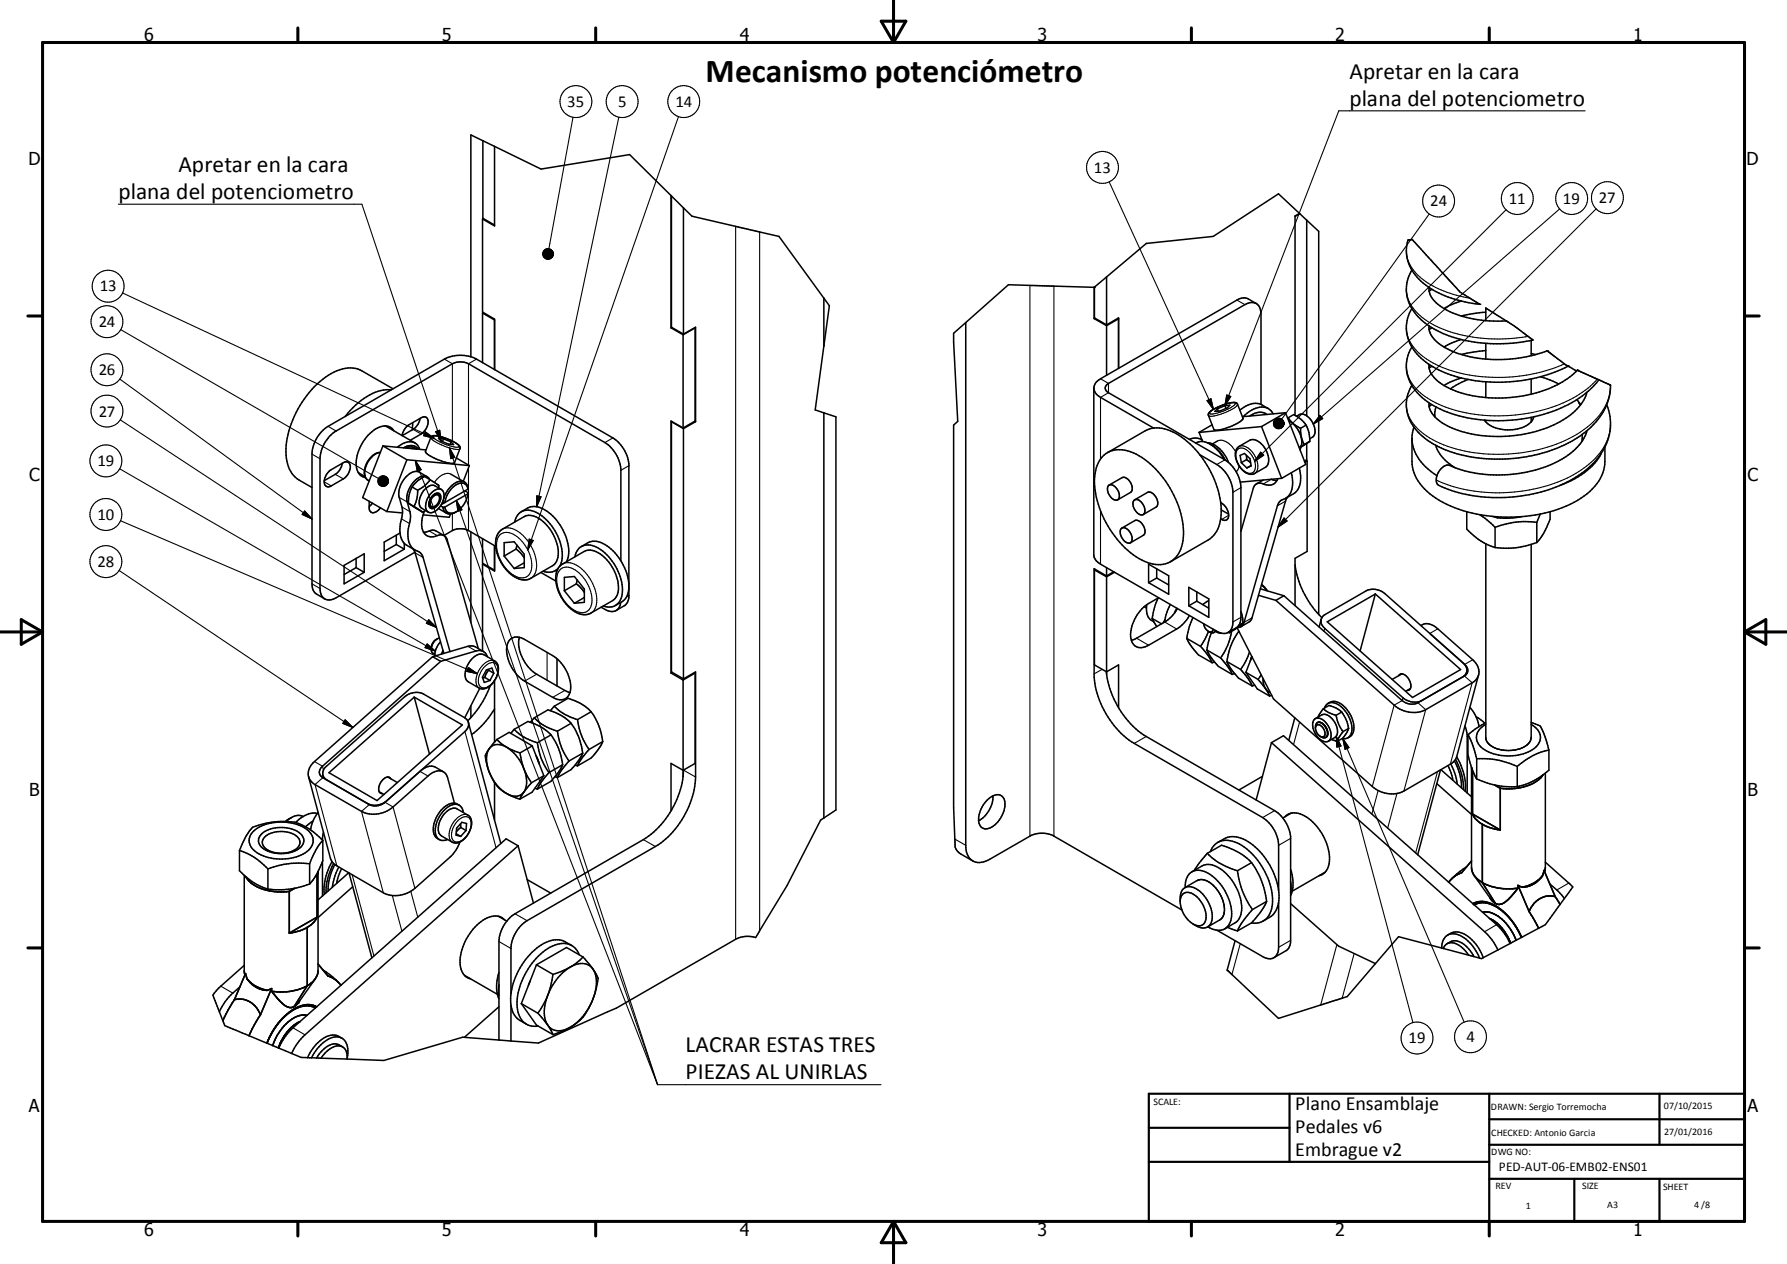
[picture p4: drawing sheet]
<svg xmlns="http://www.w3.org/2000/svg" width="420mm" height="297mm" viewBox="0 0 420 297" stroke-linecap="round" stroke-linejoin="round" font-family="sans-serif">
<defs><g id="words">
<text font-size="7.9" x="165.9" y="19.2">Mecanismo potenciómetro</text>
<g font-size="5.5">
<text x="317.2" y="18.5">Apretar en la cara</text>
<text x="317.2" y="24.8">plana del potenciometro</text>
<text x="42" y="40.4">Apretar en la cara</text>
<text x="27.9" y="46.7">plana del potenciometro</text>
<text x="161.1" y="247.3">LACRAR ESTAS TRES</text>
<text x="161.1" y="253.6">PIEZAS AL UNIRLAS</text>
</g>
<g font-size="4.7">
<text x="304.5" y="260.8">Plano Ensamblaje</text>
<text x="304.5" y="266.2">Pedales v6</text>
<text x="304.5" y="271.6">Embrague v2</text>
</g>
<g font-size="4.2">
<text x="33.9" y="9.6">6</text>
<text x="103.9" y="9.6">5</text>
<text x="173.9" y="9.6">4</text>
<text x="243.8" y="9.6">3</text>
<text x="313.9" y="9.6">2</text>
<text x="383.9" y="9.6">1</text>
<text x="6.7" y="38.7">D</text>
<text x="410.5" y="38.7">D</text>
<text x="6.9" y="112.9">C</text>
<text x="410.7" y="112.9">C</text>
<text x="6.9" y="187.1">B</text>
<text x="410.7" y="187.1">B</text>
<text x="6.8" y="261.4">A</text>
<text x="410.7" y="261.4">A</text>
<text x="33.9" y="290.4">6</text>
<text x="103.9" y="290.4">5</text>
<text x="173.9" y="290.4">4</text>
<text x="243.8" y="290.4">3</text>
<text x="313.9" y="290.4">2</text>
<text x="383.9" y="290.4">1</text>
</g>
<g font-size="3.9">
<text x="133.3" y="25.1">35</text>
<text x="145.3" y="25.1">5</text>
<text x="158.7" y="25.1">14</text>
<text x="257.1" y="40.6">13</text>
<text x="354.7" y="47.9">11</text>
<text x="367.4" y="47.9">19</text>
<text x="375.8" y="47.7">27</text>
<text x="336.1" y="48.5">24</text>
<text x="23.5" y="68.5">13</text>
<text x="23.2" y="76.9">24</text>
<text x="23.2" y="88.1">26</text>
<text x="23.2" y="97.9">27</text>
<text x="22.9" y="109.6">19</text>
<text x="22.9" y="122.2">10</text>
<text x="22.9" y="133.3">28</text>
<text x="331" y="245.1">19</text>
<text x="344.7" y="244.9">4</text>
</g>
<text font-size="3.1" x="352.3" y="275.3">PED-AUT-06-EMB02-ENS01</text>
<g font-size="2.4">
<text x="271.1" y="259.7">SCALE:</text>
<text x="350.4" y="260.8">DRAWN: Sergio Torremocha</text>
<text x="391.1" y="260.6">07/10/2015</text>
<text x="350.5" y="267">CHECKED: Antonio Garcia</text>
<text x="391.2" y="266.7">27/01/2016</text>
<text x="350.5" y="271.4">DWG NO:</text>
<text x="351.5" y="279.3">REV</text>
<text x="371.9" y="279.4">SIZE</text>
<text x="390.9" y="279.6">SHEET</text>
<text x="358.6" y="284.1">1</text>
<text x="377.8" y="283.9">A3</text>
<text x="398.2" y="283.8">4 /8</text>
</g>
</g></defs>
<g fill="none" stroke="#000" stroke-width=".36">
<path d="M113.5 33.1l-2.8-1.4v52.1M113.5 33.1l2.7 1.3M113.5 33.1v18.2l2.7 1.6M116.2 34.4v18.7l-2.8-1.6M116.2 34.4l11 5.3 20.8-3.4 9.7 9.7M113.4 51.5v21.8l2.8 1.7v11.8M113.6 51.4l-.2 .1M157.7 46l.1 .1M157.7 46v31M157.8 46.1l2.8 2.7M157.8 46.1v30.8l2.8 1.6M160.6 48.8l2 2 20.5 4.8 10.5 14.5"/>
<path d="M160.6 48.8v29.7M305.4 50.1l.1 .1M305.4 50.1l-4.9-4.6-15.3 10.1-15.8 1.6-9.3 7.9M305.4 50.1l-1 .7v46.8M305.5 50.2l1.6 1.5M305.5 50.2l-1.1 .7M307.1 51.7l2.9 2.7v90M307.1 51.7v46M330.9 56.4a1.17 1.17 0 0 1 1.6 .5l8.9 9.8a11.4 11.4 0 0 0 3.8 3.2l2.6 1.6a24 24 0 0 1-14.2-5.9 9 9 0 0 1-2.7-9.2zM331 56.4h.1M113.4 73.6v11.6M113.4 73.6l2.8 1.6"/>
<path d="M113.6 73.5l-.2 .1M157.7 77l2.9 1.7M157.9 76.9l-.2 .1M160.6 78.7v21.9M160.6 78.5l2.9-1.6v22.2M163.3 77h.1M163.4 77l-2.8 1.7M163.4 77v21.9l-2.8 1.7M193.6 70.1l1.3 1.7-1.3 9.5M193.6 70.1v11.2M227 75.8l-2.9 2.5 1 20.7-1 .9v89.8l.3 7.5a3.7 3.7 0 0 0 1.1 3.2l3.1 1.9M227 75.8v122.8a4 4 0 0 0 1.6 3.7"/>
<path d="M257.2 67.5l-20.2-.6-10 8.9M257.2 74.9l2.9 1.6M257.2 67.5v7.4M257.2 67.5h.1M257.2 67.5v7.2l2.9 1.6M257.3 74.8l-.1 .1M260.1 76.3l2.8-1.6v11.9M260.1 65.1v11.2M260.1 76.5v11.7M260.1 65.1l-2.9 2.4M262.7 74.8l.2 .1-2.8 1.6M295.3 71.3l-1.9-1.1a2.69 2.69 0 0 0-2.7 .3l-32 18.5a2.31 2.31 0 0 0-1.6 2.2 2.31 2.31 0 0 0 1.6 2.2l12.5 7.2"/>
<path d="M331.9 72.5a9.1 9.1 0 0 0 2.7 12.1 27.1 27.1 0 0 0 16.6 5.2 38.5 38.5 0 0 0 10.9-1.3M331.9 63.5a8.9 8.9 0 0 0 1.8 11.3 22 22 0 0 0 10.8 5.2 38.5 38.5 0 0 0 15.8-.1M335.9 67.6a4.7 4.7 0 0 0 2.6 4.3 24.6 24.6 0 0 0 15.5 3.5M335.9 76.6a5.1 5.1 0 0 0 3 4.6 23.8 23.8 0 0 0 12.1 3.3 33.1 33.1 0 0 0 12.7-2.1M336.6 68l-.7 .4M336.6 77l-.7 .4M343.5 70.7l-2.8 1.1-1.3 .7M343.5 79.8l-2.2 .8-1.9 .9M349.2 75.3v-2.9l4.8 3M349.2 73.4l-2.9 .3-2.8 .5M354 75.4h.1M354.1 75.4l1.8 1.2 4.4 3.3"/>
<path d="M354.1 75.5h.1M360.3 79.9h.1M92 91.6a11.6 11.6 0 0 0-9.1 4.2l-1.8 2.1M92.4 91.4l-7.3-4.2a7.2 7.2 0 0 0-7.3 .6 22.8 22.8 0 0 0-10.6 19.2 7 7 0 0 0 3.1 5.8l3 1.8M97 99.3l-.1 1.7M98.7 98.3a3.6 3.6 0 0 1-1.6 2.6l-2.6 1.4a3.8 3.8 0 0 1 1.6-2.5l2.9-1.6a1.05 1.05 0 0 1 1.3-.1 1.05 1.05 0 0 1 .3 1.3 3.7 3.7 0 0 1-1.6 2.6l-2.6 1.5M110.7 83.8l1.3 .6 32.1 18.5a8.5 8.5 0 0 1 3.7 6.1v31.3l-.3 1.1-.5 .8-2.2 1.2M110.7 83.8a8.4 8.4 0 0 0-6.2 .6l-27.4 15.8a8.2 8.2 0 0 0-3.8 6.5v30.5a2.58 2.58 0 0 0 1.2 2.4l1.8 1.1M157.8 99.1v58.8l2.8 1.6M157.8 99.1l2.8 1.6M157.9 99l-.1 .1M163.3 99l.2 .1"/>
<path d="M163.5 99.1l-2.9 1.6M193.6 81.3l-2 15 2 .7M193.6 97l2.9 .9v92.4l-2.9 1.9M193.6 97v95.2M257.1 91.2v39.2a2.71 2.71 0 0 0 1.6 2.2l27.3 15.7a2.31 2.31 0 0 0 2.7 .3 2.31 2.31 0 0 0 1.1-2.4v-30.5a8.3 8.3 0 0 0-3.8-6.5l-4-2.4M284.4 96.8a11.5 11.5 0 0 1 6-2.2l.5 .4 1.3 3.3a4.6 4.6 0 0 1-3 1.9l-1.2 .5a4 4 0 0 1-2.7 .2l-1.3-3.5zM284.9 99.8l-3.1 1.8M286.1 96.1l.3 .5M287.9 95.3l1.2-.1-.6 .6-1.8 .8-1.2 .1 .6-.6M287.9 95.3l-1.8 .8M287.9 95.3l.3 .7M296.4 95v-21.2a2.31 2.31 0 0 0-1.1-2.5 2.31 2.31 0 0 0-2.7 .3l-32 18.5a1.16 1.16 0 0 0-.8 1.1 1.16 1.16 0 0 0 .8 1.1l27.3 15.8a8.4 8.4 0 0 1 3.8 6.5v30.5a2.66 2.66 0 0 1-1.1 2.4l-1.9 1.1"/>
<path d="M297.8 97.4a3.3 3.3 0 0 0-4.1 .4M298.1 96a5.1 5.1 0 0 0-2.6-1.2 5.7 5.7 0 0 0-4.1 1.6M299.3 97.2a3.2 3.2 0 0 0-4.7-1.1l-.9 .6-1.5 1.2M302.2 97l-10.2 .9M302.2 97l-5.7 3.2M302.2 97l4.7 12.1-5.7 3.3M302.8 98.2l1.3-.8 .2 .2a7.1 7.1 0 0 1 2.7 2.3M302.8 98.2a7.1 7.1 0 0 0 2.9 2.4M302.8 98.2l-.1 .1M302.9 98.9a5.7 5.7 0 0 1 2.7 6.8M304.8 97.8a2.1 2.1 0 0 1 3.1 .6 3.8 3.8 0 0 1 .9 4l-.9 .7M307 99.9a7 7 0 0 1 .9 3.2"/>
<path d="M307 99.9l-1.3 .7M331.9 81.5a8.8 8.8 0 0 0 1.8 11.3 24.2 24.2 0 0 0 15.3 5.9 35.6 35.6 0 0 0 22.9-5.7l2.2-1.8 1.7-1.9M331.9 90.6a8.9 8.9 0 0 0 2 11.5 26.1 26.1 0 0 0 16.7 5.8h2.5a32.7 32.7 0 0 0 20.5-7.2 15.8 15.8 0 0 0 4.1-5.6M335.9 94.7a4.9 4.9 0 0 0 2.6 4.3 26.7 26.7 0 0 0 18.1 3.3 23.4 23.4 0 0 0 14.6-6.8l.4-.4M335.9 85.6a5.2 5.2 0 0 0 3 4.7l.5 .3M336.5 95.1l-.6 .4M336.6 86.1l-.7 .4M337.5 95.6l-.2 1.2-.1 1.1v-.4M339.4 90.6l1.6 .8M343.5 88.8l-2.2 .8-1.9 1M345.1 89.2l-2.2 1-2 1.2M349.2 80.7v3.7"/>
<path d="M349.2 89.7v3.7M349.2 98.8v.3M349.2 82.4l-5.7 .9M359.9 80v3.6M359.9 89v3.6M359.9 98.1v1M359.9 83.1l1.1 .2M360.5 97.9a4.9 4.9 0 0 1-4.4 3 7.8 7.8 0 0 1-7.2-2.2M362.1 88.5l4.3 1.7M363.7 82.4v.1M363.7 82.5l4.2 3.2 .7 .3M368.6 86.1l2 1.1"/>
<path d="M368.6 86h.1M368.6 86l-3.1 1.4-3.4 1.1M370.7 93.9l.7 1.4M371.1 94.5l.5 .6M373 92.2l-.5 1.4-.9 1.5M375.8 89.3l-5-2.3a25.6 25.6 0 0 1-16 6.4 28.2 28.2 0 0 1-13.8-2M375.8 89.3h.1M375.8 89.3l2.7 1.2-.2 2.3-.6 2.3M377.7 95.1a12.8 12.8 0 0 1-4 14.5 32 32 0 0 1-20.9 7.3 29.4 29.4 0 0 1-15-3.2 3.5 3.5 0 0 1 2.5-4.4 31.6 31.6 0 0 0 27.8-2 10.9 10.9 0 0 0 4.9-6.1M77.3 110.7l3.4-2a1.06 1.06 0 0 1 1.3 0 1.06 1.06 0 0 1 .3 1.3 3.6 3.6 0 0 1-1.6 2.5l-2.8 1.7a1.06 1.06 0 0 1-1.4 0 1.06 1.06 0 0 1-.3-1.3l.5-1.3zM80.4 108.9a3.7 3.7 0 0 1-1.6 2.6l-2.6 1.4M84.2 111.1l1.6 .9"/>
<path d="M84.3 111.2h.1M86.8 117.8v1.5a1.06 1.06 0 0 0 .6 1.2 1.06 1.06 0 0 0 1.3-.4l.7-.8M87.5 118.2l-.7 .8M89.4 106.3a4.7 4.7 0 0 0-3.5 5.9l.9 .8M90 104.8l10.1 .9M90 104.8l5.6 3.2M90 104.8l-4.8 12.1 5.7 3.3M90.6 100.1l6.9 4M90.7 100.1v.1M92.6 101.3a2.96 2.96 0 0 0-4.4-.5 10 10 0 0 0-4.3 9.4 2.49 2.49 0 0 0 2 2M93.4 105.1a3.5 3.5 0 0 1 4.5-.8l.8 1.3M94.9 105.2a2.44 2.44 0 0 1 3.4 .3"/>
<path d="M95.3 105.3a2.46 2.46 0 0 1 2.6 .2M95.6 108l14.7 1.4M95.6 108l-4.7 12.2M96 118.2l1.3 .8M96 118.2l3.3 2.1M96.7 105.4l1.2 .1M96.9 114.4a7.7 7.7 0 0 0-.9 3.8M96.9 114.4l1.3 .8M97.3 119l2 1.3M98.2 115.2a7.7 7.7 0 0 1-.9 3.8M100 120l-.7 .3M100.4 112l-1.8-1a3.3 3.3 0 0 0-3.8 1.8 5.2 5.2 0 0 0-1 4.1l.7 2.2a7.1 7.1 0 0 1-.4 4l-.1 2.2"/>
<path d="M100.4 112a2.92 2.92 0 0 0-3.4 1.5 5.5 5.5 0 0 0-1.3 4.5l.7 2.2a7.3 7.3 0 0 1-.4 4.1 4.9 4.9 0 0 0 1.4 4.9 2.7 2.7 0 0 1 2 1.8l6.4 22.1M100.4 112l.6 .7M101.1 112.7l2 1.3v.7M101.1 112.7a7.2 7.2 0 0 1-2.9 2.5M101.1 112.7l-1.3-.7a7.3 7.3 0 0 0-2.9 2.4M101.4 102.6a5 5 0 0 1 4 .6l2.1 1.1a1.01 1.01 0 0 1 .6 1.1l-1.3 3.3a4.7 4.7 0 0 1-3.4-.5l-1.7-.7a2.73 2.73 0 0 1-1.7-1.4zM101.6 115.6a1.56 1.56 0 0 1 2.6-.1 4.1 4.1 0 0 1-3 5 1.66 1.66 0 0 1-1-2.4l.4-1.2zM101.7 116.5a1.01 1.01 0 0 1 1.1-.7 1.01 1.01 0 0 1 .8 1 2.63 2.63 0 0 1-2.2 2.7 1.65 1.65 0 0 1-.2-2.5zM101.8 116.7a.84 .84 0 0 1 1.1-.4 .84 .84 0 0 1 .4 1.2 1.74 1.74 0 0 1-1.9 1.5 1.72 1.72 0 0 1 .4-2.3zM102.2 119h-.1M103.1 119.5l1.8 1.1M103.3 116.9v.1"/>
<path d="M103.6 118.9l.5 .3M103.7 115l-1.5-.8a2.82 2.82 0 0 0-3.1 1.9 2.67 2.67 0 0 0 .1 3.4l1.5 .8M104 118l.1 .1M104.1 118.1h.5M104.1 119.2a1.76 1.76 0 0 0 1.1 1.5 1.76 1.76 0 0 0 1.8-.3l.3-.2M104.2 117.6l-.1 .5M104.3 103.1l-1.2-.1 .6 .6 1.7 .8 1.2 .1-.6-.7M104.3 103.1l1.7 .7M104.3 103.1l-.3 .7M104.6 118.1l-.9 .4M104.6 119.2h-.5M106 111.4l3.2 1.9"/>
<path d="M106 103.8l-.2 .6M107.3 107.6l3 1.8M109.3 115.3l.7 .5v.2M110 116l-5.4 3.2M110 114.9a1.76 1.76 0 0 0-1-1.7 1.76 1.76 0 0 0-1.9 .2 6.4 6.4 0 0 0-2.8 3.8M110 114.9l-5.4 3.2M110 114.9a1.66 1.66 0 0 0-1.1-1.4 1.66 1.66 0 0 0-1.8 .5 6.3 6.3 0 0 0-2.5 4.1M110 116a5.3 5.3 0 0 1-3.9 4.6 1.46 1.46 0 0 1-1.5-1.4M110.3 109.4l-1.4 3.7M160.6 100.6l-2.9-1.7v59.2M160.6 100.7v58.8M260.5 106.3a7.8 7.8 0 0 1 7.9 1.2 23.3 23.3 0 0 1 9.8 18.1 7 7 0 0 1-3.7 6.7 8.2 8.2 0 0 1-7.4-1.5 22.9 22.9 0 0 1-9.8-18.8 7.2 7.2 0 0 1 2.7-5.4l9.2-5.4a7.4 7.4 0 0 1 7.2 .7 22.8 22.8 0 0 1 10.6 19.1 7 7 0 0 1-3 5.9l-8.9 5.1"/>
<path d="M260.8 113.9a2.53 2.53 0 0 1 2.1 3.3 1.19 1.19 0 0 1-1.9-.5 2.16 2.16 0 0 1-.4-2.7l3.1-1.8a2.21 2.21 0 0 1 2.4 2.1v.6l-.2 .7-3.2 1.9M266.6 117.5a1.7 1.7 0 0 1 2.2 1.3 1.42 1.42 0 0 1-.4 2.2 2.65 2.65 0 0 1-1.9-3.3zM266.7 117.5l3-1.8a2.27 2.27 0 0 1 2.4 2.4l-.1 .8-.3 .3-3 1.7M279.5 103.2a3.3 3.3 0 0 1 3 .1M281.1 104.1a3.4 3.4 0 0 1 4.1 .8l1.6 1.6 .9 1.5M281.3 104l-.3 .1M281.8 101.6l.9 2.1M283.8 104a6.6 6.6 0 0 1 5 4.7M284.4 104.3a8.2 8.2 0 0 1 3.6 3.8M286.2 103.6l-1.2 .7M286.9 118.1a3.3 3.3 0 0 1 1.7 3.8 1.11 1.11 0 0 1-1.7 0M287 119.8l1.8 1"/>
<path d="M290.9 105.2l2.9-1.8a2.87 2.87 0 0 1 3.3 1.6 4 4 0 0 1 .6 4.6l-2.8 1.7a3.2 3.2 0 0 1-3.8-2.1 3.7 3.7 0 0 1-.2-4zM291.8 108.7l-.3-1.7 1-.4 1.3 1.2 .3 1.7-1 .5M291.8 108.7l1.3 1.3M292.9 107l.1 1M293 108l-1.2 .7M293 108l1 .8M294.1 109.4l-1 .6M296.5 100.2l-14.7 1.4M296.5 100.2l4.7 12.2M296.9 112.8l-1.6 .9M298.8 112.6h.1M298.8 112.6l1.4 .3"/>
<path d="M300.4 112.5a2.45 2.45 0 0 1-3.8 1.1 1.54 1.54 0 0 0-2 1.1l-2.9 10.2M301.2 112.4l-9.7 .9M302.6 116.8l-.3 .2a2.6 2.6 0 0 0-2 1.9l-7.9 27.4a1.5 1.5 0 0 1-1.5 1.2M302.6 116.8l-.4 1-8 27.6-.4 .6-2.1 1.3M303.5 111.1a5.7 5.7 0 0 1-.9 5.7M305.4 110a5.5 5.5 0 0 1-1 5.8l-2.2 1.3M305.7 100.6a7.5 7.5 0 0 0 .9 3.9M306.6 104.5l-.8 .4M306.9 108.2l.3 .1M307.1 104.2v3.9l-.5 .3M307.2 108.3v21.3l-2.8 1.6v11.1M307.2 108.3l-.5 .3"/>
<path d="M307.9 103.1v.6M307.9 103.7l-2.1 1.4M307.9 103.7l-1.3 .8M331.9 103v5.4a10.8 10.8 0 0 0 5.6 8.7 34.5 34.5 0 0 0 25.6 3.5 21.5 21.5 0 0 0 12.2-6.9 8.7 8.7 0 0 0 1.9-5.3v-3.3M332.3 100.4a9 9 0 0 0 3.4 9.8l2.1 1.6M337.4 104.6a9.6 9.6 0 0 0 4.6 5.3M371.9 102.1l-.1 1.6M376.4 106.5a16.5 16.5 0 0 1-9.7 7.6M80.9 132.8l4.7-2.7v4.4l-4.7 2.7zM83.7 131.2v2.2M83.7 133.4l1.9 1.1M83.7 133.4l-2.8 1.6"/>
<path d="M90.9 120.2l3.7 .3M93.1 125.8v2.1M93.1 127.9l1.9 1.1M93.1 127.9l-2.8 1.7M94 125.3l-3.7 2.1v4.4l4.7-2.8M94 125.3l.4 1.4 .6 1M95 127.7v1.3M95 127.7l2.5 1.5M97.1 129l.5 .9 6.7 23.6M97.5 129.8l-18.5 10.7a2.31 2.31 0 0 1-2.7 .2 2.31 2.31 0 0 1-1.1-2.4v-30.5a8.2 8.2 0 0 1 3.8-6.5l27.3-15.8a4.3 4.3 0 0 1 3.8 0l32.1 18.5a8.3 8.3 0 0 1 3.7 6.5v21.3M99.6 125.1l.6-.1a2.46 2.46 0 0 1 2.3-.2l1.9 1.1M99.8 120.1a5.1 5.1 0 0 0 .1 5.5 3.1 3.1 0 0 0 3.5 .1 1.5 1.5 0 0 1 1.7 1.2l7.3 25.5"/>
<path d="M104.4 125.8l1.9-1.1a4.4 4.4 0 0 1 3.8 0l6.4 3.7M105.9 120.8l-.3 .7-6.2-.5M110.7 125v21.3M113.4 126.6v5.7l2.8 1.7M113.4 132.6v20.4M113.6 132.5l-.2 .1M116.2 128.2v6l-2.8-1.6M117.5 124.8l5.7-3.4a4.4 4.4 0 0 1 5 1.6 9.5 9.5 0 0 1 2.8 8.4l-.8 1.3-5.4 3.2a4.1 4.1 0 0 1-4.7-.9 9.1 9.1 0 0 1-3.3-9zM118.5 130.7v-3.2l2.4-.2 2.3 2.9v3.2l-2.3 .2M118.5 130.7l2.4 2.9M121 122.7a3.2 3.2 0 0 1 5-2.3 11.9 11.9 0 0 1 6 11.4l-.4 1.3M121.3 129l1.1 1 .8 1.1"/>
<path d="M121.3 129l-2.8 1.7M121.5 128.1l-.2 .9M122.5 120.2a5.2 5.2 0 0 1 2.7-1.2 8.1 8.1 0 0 1 6.4 4.3 10.2 10.2 0 0 1 1.8 8.2l-.2 .5M123.2 132.2l-2.3 1.4M127.1 134.5l3.5 2M131 133.8l-.5 .3M131.2 133.6a3.1 3.1 0 0 1-3.6 .6M131.5 133.1l5.8-3.5a4.4 4.4 0 0 1 5 1.6 9.4 9.4 0 0 1 2.9 8.4l-.6 1-.6 .5-5.1 2.9a4.3 4.3 0 0 1-5.1-1.2 8.8 8.8 0 0 1-2.9-8.7zM132.7 138.8v-3.1l2.3-.2 2.4 2.9v3.1l-2.4 .3M132.7 138.8l2.3 3M135.1 130.8a3.2 3.2 0 0 1 5.1-2.2 11.8 11.8 0 0 1 5.9 11.5 3.1 3.1 0 0 1-4.3 2.3M135.5 137.2l1.1 1 .8 1.1"/>
<path d="M135.5 137.2l-2.8 1.6M135.6 136.2l-.1 1M136.7 128.4a5 5 0 0 1 2.6-1.2 8.1 8.1 0 0 1 6.5 4.4 12.4 12.4 0 0 1 2 5.6M147.8 138.3a3.7 3.7 0 0 1-1.6 3.1l-1.5 .9M257.2 133.9v22.3l2.9 1.7 2.8-1.7v10.1M257.2 133.9l2.9 1.6M257.5 133.8l-.3 .1M260.1 135.3l-2.9-1.7v25.5a21 21 0 0 0 9.4 15.6l30.2 17.4a8.3 8.3 0 0 1 3.7 6.5v10.7M260.1 133.4v1.9M260.1 135.5v22.8M261.8 134.3l-1.7 1M262 134.5l-1.9 1"/>
<path d="M263.5 124.3a1.39 1.39 0 0 1 2.1 .8 1.75 1.75 0 0 1 0 2.5 2.43 2.43 0 0 1-2.3-2.6zM263.7 124.1l3-1.8a2.27 2.27 0 0 1 2.4 2.4l-.1 .8-.3 .3-3 1.7M270 132.6l4.7 2.7v4.3l-4.7-2.7zM271.9 135.8l-1.9 1.1M271.9 133.6v2.2M271.9 135.8l2.8 1.6M279.4 138l4.7 2.7v4.4l-4.7-2.8zM281.3 139.1v2.2M295.8 139.9l4.1 1.2M296.2 138.4l5.6 1.6M296.5 137.3l1.4 1.5M301.8 140l27.8 24.6a3.4 3.4 0 0 0 3.7 .5l10.9-6.3a1.59 1.59 0 0 0 .1-2.7l-18.8-16.6a4 4 0 0 0-4.4-.6l-9.6 5.5a1.89 1.89 0 0 0-.1 3.3l18.4 16.3a4.1 4.1 0 0 0 4.4 .6l9.6-5.6a1.89 1.89 0 0 0 .1-3.2"/>
<path d="M301.8 140l-1.9 1.1M304.4 132.7a21.5 21.5 0 0 0 6.3 12.4M323.3 139.6l-3.6 13.4M344.8 120.2v4.1l2.5 2.3a13.6 13.6 0 0 0 4.1 2.1M347.8 120.9l1.7 1.3 1.9 1.7M349.2 127.8v45.5M350.8 121.3l1.2 .4M351.4 123.9v4.8M352 121.4v.3M357.6 121.4a18.3 18.3 0 0 1-5.6 .3M359.9 127.9v45.4M361.2 127.5a19.6 19.6 0 0 1-9.8 1.2"/>
<path d="M361.2 122.7l-2-.1a19.2 19.2 0 0 0-7.8 1.3M361.2 122.7v4.8M362.1 120.8l-.9 1.9M364.3 120.2a5.9 5.9 0 0 1-.8 3.7l-1.3 2.3-1 1.3M101.7 154.3l-27.8 24.6a3.2 3.2 0 0 0 .1 5.5l11 6.3a6.8 6.8 0 0 0 7.4-1.1l8.2-7.2a3.2 3.2 0 0 1 3.6-1M101.7 154.3l1.9 1.1M102.8 150.1a2.3 2.3 0 0 0-1 3.4l.4 .2M103.3 149.9a2.79 2.79 0 0 0-1.9 2.6M103.5 150.8a4.7 4.7 0 0 0-1.3 3.4M103.6 155.4l-27.8 24.6a1.56 1.56 0 0 0 .1 2.7l10.9 6.4a3.5 3.5 0 0 0 3.7-.6l18.8-16.6a1.91 1.91 0 0 0-.1-3.3l-9.6-5.5a4.2 4.2 0 0 0-4.5 .6l-18.4 16.3a1.86 1.86 0 0 0 .1 3.3l9.6 5.5a4.1 4.1 0 0 0 4.5-.6M104.1 152.8l-.3 .9M111 154.7a2.42 2.42 0 0 1 2.7-.8l2.6 1.4a3 3 0 0 1 .3 4 4 4 0 0 1-3.5 2.6l-3-1.7a3.1 3.1 0 0 1-.1-4z"/>
<path d="M113.6 153.1l-2.1-1.2-1.2-.1-8.6 2.5M114 159.2l-.6 .1M114 159.2l1.2 .7M114.6 154.3a1.99 1.99 0 0 0-2.7-1.3l-8.3 2.4M114.7 157.3l.1 .2M114.8 157.5l1.3 .7M114.8 157.5l-.5 .8-.3 .9M116.1 158.2l-.5-1.2-1.3 .4-.9 1.7 .4 1.3 1.4-.5M116.1 158.2l-.9 1.7M116.2 160v14.4M122.1 149.8l1.2 .4 6.6 3.9a8.9 8.9 0 0 1 4.1 8.6M122.1 149.8a2.36 2.36 0 0 0-3 2.4 9.2 9.2 0 0 0 4.2 7.9l6.6 3.8a2.52 2.52 0 0 0 4.1-1.2"/>
<path d="M122.1 149.8a8.8 8.8 0 0 0 4 8.6l6.7 3.8 1.2 .5M130.9 154.8v6.4M137.4 140.4l-2.4 1.4M145.9 141.6a2.23 2.23 0 0 1-1.3 2 2.23 2.23 0 0 1-2.4-.4l-.9-.5M157.7 158.1l2.9 1.7M158 158l-.3 .1M160.6 159.8v22.8M160.6 159.5l2.9-1.6v24.7a20.8 20.8 0 0 1-9.5 16.3l-30.1 17.4a8.4 8.4 0 0 0-3.8 6.6v10.6M163.2 158l.2 .1M163.4 158.1v21.3l-2.8 1.6-2.9-1.6v11.1M163.4 158.1l-2.8 1.7M260 157.8a21.1 21.1 0 0 0 9.4 15.3l30.2 17.4a8.5 8.5 0 0 1 3.8 6.1l-.1 25.2-.4 1-.4 .4-3.1 1.8"/>
<path d="M268.9 142.6l.6 .3M269.5 142.1a3.4 3.4 0 0 0 1.7 4M269.6 142.1a9 9 0 0 0-3.8 8l.1 .4M270.8 145.3l1.1 1.9M270.8 145.3l2.2 1.3M272.2 140.5a15.9 15.9 0 0 0-1.4 4.8M272.3 140.4l-2.7 1.7M273.8 145.7l-.5 .7M275.1 142l-1 2.4-.4 1.8M276.6 142.9l-.6 1.2M276.8 143a8.3 8.3 0 0 1-3 3.2l-7.1 4-.8 .3M279 150l3.2 1.9"/>
<path d="M279 150a13.7 13.7 0 0 0 2.7 3.9l3.2 1.8M279.6 144.6a8.8 8.8 0 0 1-3 3.2l-6.6 3.8a2.49 2.49 0 0 1-4.1-1.1M280.4 145.1a14.3 14.3 0 0 0-1.4 4.9M281.3 141.3l-1.9 1M281.3 141.3l2.8 1.6M282.2 151.9a13.3 13.3 0 0 1 2.7 3.8M282.9 146.6a2 2 0 0 0 1.8 1.9l.4-.7M283.7 152.7a12.8 12.8 0 0 0 2.7 3.9l3.2 1.9M283.7 152.7l3.2 1.9M284 148.4l.8 .3M284.1 148.4l-.8 1.7-1.1 1.8M284.1 141.1l-1.4 1"/>
<path d="M284.7 148.7l-.6 1.8-.4 2.2M285.3 148.6l-.5 .1M285.5 155.6l-.6 .1M285.7 148.1l-.4 .5M285.8 148.4l1.2 .4M285.9 148.3l-.6 .3M286.9 154.6l2.1 2.6 .6 1.3M288.4 155.5l3.2 1.8M288.4 155.5l1.1 1.9 1.6 1.9 3.2 1.9M288.8 148.6l.1 .1M289.5 148.3a14.2 14.2 0 0 1-2.6 6.3M289.6 148.1l-.7 .6"/>
<path d="M290.2 158.3l-.6 .2M290.8 147.5l8.5 16.7 23.3 20.6a6.8 6.8 0 0 0 7.4 1.1l10.9-6.3 1-.9M291.1 148.4l-1 1.7-.8 1.6-.9 3.8M291.1 148.4l.2 .1M291.2 148.3l-.1 .1M291.6 157.3l1.8 2.2 .9 1.7M291.7 143.7l.4 1.5 .1 1.2M292.2 146.4l-2 1.5-1.3 .8M292.2 146.4l-1 .5M292.8 158l2.7 3.9 2.9 1.7M292.8 158l2.9 1.6M293.7 153.2a14.2 14.2 0 0 1-2.1 4.1"/>
<path d="M294.2 154.3l-.3 1M294.2 154.3l-.2 .6M294.3 154.3l-1.5 3.7M295.7 159.6l1.8 2.3M296.4 158.6l-.7 1M296.9 159.4l.1 1.4 .5 1.1M299.9 141.1l27.8 24.6a6.8 6.8 0 0 0 7.4 1.1l10.9-6.4a3 3 0 0 0 .5-5l-8.5-7.6a3.2 3.2 0 0 0-4-.8M310.5 145.5l-.4 1.8M312 146.1l11.3-6.5 20 17.7-11.3 6.6zM328.8 158.8a1.27 1.27 0 0 1 2.1 .4 2.75 2.75 0 0 1 .6 2.7M329.5 158.3l-2.3 1.3M344.7 157.9l-.1 .7"/>
<path d="M347.5 158.6l-5.4 19.8M97.4 163.8l3.5 13.4M110.1 169.8l7.6 28.4M110.7 165.8v2.8M112.8 161.8l-3.6 6.9M115 175.9l-.2 .3a3 3 0 0 0-.4 3.4l.6 1.8M115 175.9a5.7 5.7 0 0 0-.2 4.9M115.2 161.1a23 23 0 0 1-5.3 8.3M116.2 166.6a19.9 19.9 0 0 1-5.3 6M116.2 174.4l-1.2 1.5M116.8 173.8l-.6 .6M116.8 173.8l2.3 1.8"/>
<path d="M116.8 173.8l2.9-1.7 5.4 3.2M119.1 175.6a2.98 2.98 0 0 0-4.1 .3M119.1 175.6l3.1 1.3M119.1 175.6a10.3 10.3 0 0 1 4 5.1M120.9 171.4l1.9 1.6 3.5 1.5M120.9 171.4l-.8 .9M120.9 171.4l3.2-1.9a12 12 0 0 1 5.4 3.2M122.2 176.9l.9 3.8M125.1 175.3l2.7 7M125.1 175.3l-2.9 1.6M125.6 168.7l3.2-1.9 2.5 1a9.6 9.6 0 0 1 2.9 2.2M125.6 168.7l2.3 1.8 3.1 1.3"/>
<path d="M125.6 168.7l-.9 1M126 177.5l.8 2.1M126.1 177.9l.5 1.3M126.3 174.5l.9 3.8 1.8 3.2M129.5 172.7l-3.2 1.8M129.5 172.7a14.9 14.9 0 0 1 2.7 7M130.3 165.9l2.3 1.9 3.1 1.3M130.3 165.9l-.9 1.1M130.3 165.9l3.2-1.8a11.5 11.5 0 0 1 5.4 3.1M131 171.8l.5 2.5 .6 1.7 1.6 2.8M132.2 179.7l-.6 1.3-2.1 2.6-3.2 1.8M132.2 179.7l-3.2 1.8"/>
<path d="M133.7 178.8l-1.6 2-1.1 1.9M134.2 170l1.1 1.6 .7 1.6 1 3.8M134.2 170l-3.2 1.8M135.2 179.8l.5 .2M135.7 169.1a14.9 14.9 0 0 0 2.8 7M137 177a12.9 12.9 0 0 1-2.8 3.8l-3.2 1.9M137 177l-3.3 1.8M138.5 176.1a14 14 0 0 0-2.8 3.9M138.9 167.2l.4 .5a15 15 0 0 1 2.4 6.5M138.9 167.2l-3.2 1.9M141.7 174.2l-.8 1.5-2 2.4-3.2 1.9M141.7 174.2l-3.2 1.9"/>
<path d="M294.9 161l-.6 .2M297.5 161.9l1.1 .8M297.5 161.9l.9 1.7M298.9 174.5l50.1 44.4a12.7 12.7 0 0 1 3.1 4.3M298.9 174.5l2.8-1.6 50.1 44.4a13.3 13.3 0 0 1 3.2 4.4M298.9 174.5l-3.6 13.5M298.9 163.4l-.5 .2M304.3 168.7l-1.4 5.3M309 169a2.01 2.01 0 0 1 2.7 .9 3.3 3.3 0 0 1 .6 4.2 2.22 2.22 0 0 1-2.7-1.1 3.3 3.3 0 0 1-.6-4zM309.2 168.9l1.5-.9a2.38 2.38 0 0 1 2.7 1.2 3.3 3.3 0 0 1 .5 4l-1.7 1M309.2 171a.74 .74 0 0 1 .6-.8 .74 .74 0 0 1 .8 .4 1.89 1.89 0 0 1 .5 2.5l-.5 .1M309.7 169.8a2.25 2.25 0 0 1 2.4 2.2l-.1 .8-.2 .3"/>
<path d="M309.7 169.8a1.93 1.93 0 0 0 .1 2.7l.6 .6M309.7 169.8a2.48 2.48 0 0 1 2.3 2.9l-.2 .4M309.7 169.8h-.1M310.3 173l.3 .2M311.1 166.5l-1.3 2M311.1 166.5l.1 .2a6.2 6.2 0 0 0 2.8 1.4M311.1 166.5l1.3-.7h.2a6 6 0 0 1 2.8 1.5M311.3 166.4a1.89 1.89 0 0 1 3.1-.9 6.8 6.8 0 0 1 3.2 7 1.73 1.73 0 0 1-2.1 1M311.7 173.2l-.1 .1M311.8 173.1l-.5 .3-.7-.2M312.1 165.3a2.64 2.64 0 0 1 3.6 .5 6.3 6.3 0 0 1 2.2 6.6l-.4 .5-.7 .5M313 173.7l1.3 .5"/>
<path d="M314 168.1a8.3 8.3 0 0 0 1.7 3.8M315.4 167.3a8.8 8.8 0 0 1 1.6 3.9M315.4 167.3l-1.4 .8M315.7 171.9l-.9 1.3-.5 1M317 171.2l-.3 .7-1.1 1.6-1.3 .7M317 171.2l-1.3 .7M331.5 161.9l-.3 .3h-.4M331.5 161.8l-1.1 .6M340.3 179.9l.8 1.7 .4 1.7M341 179.5l1.1 2.7 .4 2M341.9 178.8a13.2 13.2 0 0 1 1.6 6.3M342.1 178.4l-.2 .3"/>
<path d="M342.1 178.4a14.3 14.3 0 0 1 1.9 7.2M342.4 177.8a13.8 13.8 0 0 1 2 8.1M344.3 170.6l.6 2.5v13.2M345 172.7l1.1 2.1 1 3.5M345 172.7v4.7l1.2 3.8 .9 1.8M345.5 166.2l1.4 2.2M346.9 168.4l.7 2.3M346.9 168.4l2.1 1.6M347.1 178.3a19.5 19.5 0 0 1 9.5 1.8M347.1 178.3v4.7M349.2 173.3a3.2 3.2 0 0 0 2.7 2.7 7.4 7.4 0 0 0 7.5-1.5l.5-1.2M349.2 170.2a3.2 3.2 0 0 0-1.7 4.7 9.1 9.1 0 0 0 8.1 2.7 7.1 7.1 0 0 0 6.4-3.5 3.3 3.3 0 0 0-2.1-3.9"/>
<path d="M349.2 169.9l-2.5 1.4-1.7 1.4M359.9 169.8l1 .3a2.35 2.35 0 0 1 1.9 2.1l1.3 4M364.1 176.2a15.7 15.7 0 0 0-7.5 3.9M364.1 176.2v4.8l-2 1.5-1.8 1-1.7 .8-2 .5M56.3 199.9l1.7 .6 1.6 .9 1.6 1.1 1.8 1.7M56.3 199.9v4.7l2.9 2.5 2 1.2 1.8 .6M59.6 195.3a11 11 0 0 1 13 0 3.1 3.1 0 0 1-.8 5.1 11.2 11.2 0 0 1-12.2-.7 2.85 2.85 0 0 1 0-4.4zM61.5 195.9a7.7 7.7 0 0 1 9.4 .2 2.28 2.28 0 0 1-1.2 3.7 8 8 0 0 1-8.3-.8 2.05 2.05 0 0 1 .1-3.1zM62.2 196.7a6.2 6.2 0 0 1 7.9 .2 1.86 1.86 0 0 1-1.1 2.9 6.3 6.3 0 0 1-6.9-.8 1.59 1.59 0 0 1 .1-2.3zM68.5 192.1l-1.4 .9M71.2 191.9l-1.7 1.4M71.2 191.9a3.3 3.3 0 0 0-3.9 1.1"/>
<path d="M72.5 182.5l5.5 19.8 .8 .9 11.3 6.6a6.8 6.8 0 0 0 7.4-1.1l8.2-7.2a8.9 8.9 0 0 0 2.4-3.6M73.6 192.9l-1.8 1.4M74.6 191.1a4.4 4.4 0 0 0-3.4 .8M74.8 190.9a8.6 8.6 0 0 0-1.8 4.1M75.9 197.5a15.6 15.6 0 0 0-3.1 5.5M75.9 197.5a13.3 13.3 0 0 0-7.4-4.4 17.6 17.6 0 0 0-9.3 1.5l-1.4 1.9-1.5 3.4M75.9 197.5v4.7l-1.8 3.7M75.9 182.2l.2 .7M76 195.6l-.2 1.8M77.3 181.6l20.1-17.8 11.3 6.5-20.1 17.8zM89.1 186.1l1.2 .6M91.1 182.6l2.3 1.3"/>
<path d="M91.9 183a1.11 1.11 0 0 0-1.9 .2 2.27 2.27 0 0 0-.5 3.2l.4 .1M98.7 181.3a3.2 3.2 0 0 1 3.6-1l1.9 1.1M104.2 181.4l.7 .7 .3 .7 1.6 5.9M104.7 190.9a2.4 2.4 0 0 1 2.7-.8l2.6 1.4a3 3 0 0 1 .3 4.1 4.3 4.3 0 0 1-3.3 2.5l-.7-.2-2.5-1.5a2.62 2.62 0 0 1-.5-3.2l.6-1.2zM105.2 197.3l-1 .2-.9-.2M107.2 195.9l1.1 .6M107.9 189.2l.7 .6 .3 1.1M107.9 189.2a3.6 3.6 0 0 0-4.1 1.8 5.9 5.9 0 0 0-1.2 5.6l.7 .7M107.9 189.2a2.82 2.82 0 0 0-3.9 .8 6.3 6.3 0 0 0-1.8 6.3l.3 .5 .8 .5M108.3 193.6v.8M108.3 194.4l-1.1 1.1M108.3 194.4l1.2 .8"/>
<path d="M109.5 195.2l.2-1.7-1.1-.3-1.3 1.4-.1 1.6 1.1 .3M109.5 195.2l-1.2 1.3M114.8 180.9l.2 .5M115 181.4l.1 .4a8.2 8.2 0 0 0 4 4.6M115 181.4a10.2 10.2 0 0 0 4.1 5M116.2 183.9v8.8M119.1 186.4l3.1 1.4M121.8 198.7l-50.1 44.5a13.9 13.9 0 0 0-3.2 4.3M121.8 198.7l-2.8-1.6-50.1 44.4a13.6 13.6 0 0 0-3.4 4.8M121.8 198.7l3.6 13.5M123.1 180.7l1.8 3.2M123.1 180.7a6.1 6.1 0 0 1 0 5.4"/>
<path d="M123.1 186.1l-.9 1.7M123.1 186.1a2.86 2.86 0 0 1-4 .3M124.9 183.9l-1.8 2.2M125.7 185.2l.6 .2M127.8 182.3l-2.7 3.8-2.9 1.7M127.8 182.3l-2.9 1.6M129 181.5a12.8 12.8 0 0 0-2.7 3.9M130.4 182.5l.6 .2M160.6 181a20.7 20.7 0 0 1-9.4 16.3l-30.2 17.4a8.3 8.3 0 0 0-3.7 6.5v23.2M193.6 192.2l-.7 .5-7.9 15.4-7.4 12.2a6.1 6.1 0 0 0-4.7 .4l-28 16.2-18.3 8.2-6.5-.5M232.1 188a2.7 2.7 0 0 1 3.5-.8 4.4 4.4 0 0 1-.5 5.1 3.9 3.9 0 0 1-4 2.3 2.59 2.59 0 0 1-1-3.2 7.3 7.3 0 0 1 2-3.4zM233.4 187a6.8 6.8 0 0 1-3.4 5.8"/>
<path d="M286.2 198a6.2 6.2 0 0 1 3.4-1.4 10.3 10.3 0 0 1 7.5 4.7 14.8 14.8 0 0 1 3.3 11.5l-.9 1.8a6.3 6.3 0 0 1-2.6 1.8M296.7 182.4l-5.5 3.2M302 191.9a3.8 3.8 0 0 1 5.1 .1 12.3 12.3 0 0 1 5.3 11 3.3 3.3 0 0 1-2.4 2.8M303.5 191.1l-2 1.1M337.7 184.1l8.2 7.3M338.6 180.9l-5.4 19.9M338.7 180.9l7.2 6.3M346.1 181.5l-.2-1.2v23.6a4.4 4.4 0 0 0 2.5 3.5M346.1 191.3l.7 1.1 1.6 1.3M346.1 181.5v9.8M346.1 181.5l.3 .1M346.1 191.3l6.5 3.7"/>
<path d="M347.1 183l2.5 1a19 19 0 0 0 6.3 .9l.7-.1M348.4 193.7l1.7 .7 2.5 .6M348.4 193.7v13.7M351.3 184.5l1.3 .7M352.6 185.2v9.8M356.6 180.1v4.7M362.7 182a9.4 9.4 0 0 1-8 3.4l-2.1-.2M363.2 181.7v22.2l-.1 .9M57.4 205.7v22.4l.2 1M57.8 206a8.5 8.5 0 0 0 6.8 3.5h3.4M63 204.2v4.7M68 209.5v9.8"/>
<path d="M69.3 208.7l-1.3 .8M72.2 217.9v13.7M72.2 217.9l-1.6 .8-2.6 .6M72.8 203a20 20 0 0 0-9.8 1.2M72.8 207.7a20.2 20.2 0 0 1-9.8 1.2M72.8 203v4.7M74.1 205.9l-1.3 1.8M74.5 205.7l.3-.9v23.3l-.1 .8-.6 1.1M74.5 205.7v9.8M74.5 215.5l-.7 1.1-1.6 1.3M74.5 215.5l-6.5 3.8M74.5 205.7l-.4 .2"/>
<path d="M75.8 202.5v8.1M78 202.4a13.3 13.3 0 0 0-1.8 7.7M78.4 202.9a13.6 13.6 0 0 0-1.8 6.9M78.7 203.2a13 13 0 0 0-1.6 6.2M79.6 203.7l-.9 2.1-.6 2.7M80.3 204.1l-.7 1.8-.5 1.7M81.9 205.1l-7.1 6.4M82 205.1l5.4 20M82.9 208.4l-8.1 7.2M117.2 215.3l1.9 1.1M118.6 216.2a3.5 3.5 0 0 0-4.6-.3 12.2 12.2 0 0 0-5.8 11.3 3.3 3.3 0 0 0 2.4 2.8M123.9 206.7l5.6 3.2"/>
<path d="M228.6 202.3a3.9 3.9 0 0 0 4-.4l9.5-5.4a6.1 6.1 0 0 1 5.6 0l30.1 17.3M277.4 211.8a3.2 3.2 0 0 1 1.3-3.3 4.2 4.2 0 0 1 4.4 2 6.9 6.9 0 0 1 1.5 6.4 2.26 2.26 0 0 1-3.4 .7l-.8-.5M278.1 210a2.68 2.68 0 0 1 3.3 .8 5.9 5.9 0 0 1 1.8 5.8 1.83 1.83 0 0 1-2.8 .5 6.2 6.2 0 0 1-2.8-6.4zM278.6 208.5a3.7 3.7 0 0 1 2.2-3.9 6.1 6.1 0 0 1 5.5 2.5 10.9 10.9 0 0 1 3 9.2 3.1 3.1 0 0 1-4.9 1.7l-.5-.2M280.2 204.8l2.3-1.3a4.3 4.3 0 0 1 4.9 1 11.3 11.3 0 0 1 4.3 10.4l-.6 1.2-.5 .6-2.7 1.5M281.4 206.9a3.4 3.4 0 0 1 4 1.4 7.2 7.2 0 0 1 2.2 6.8l-.7 .9-3.1 1.8M281.4 206.9l-2.9 1.7M283.8 200.5l-1.9 2.3-1.2 1.7M283.8 200.5a15.5 15.5 0 0 0 7.1 4.1M283.8 200.5l3.3-1.9a15.5 15.5 0 0 1 7.1 4.1M284.5 200.1a4.1 4.1 0 0 1 5.7-2.2 15.8 15.8 0 0 1 8.5 10.5 8 8 0 0 1-1 7.4l-.7 .6M288.5 217.9l2.4 .9"/>
<path d="M290.9 204.6a19.6 19.6 0 0 0 3.5 9.1M294.2 202.7l1.9 3.2a20.3 20.3 0 0 1 1.6 5.9M294.2 202.7l-3.3 1.9M294.4 213.7a17.9 17.9 0 0 0-3.5 5.1M297 216.4l-1.3 .5h-1.5M297.7 211.8l-1.4 2.5-2.1 2.5-3.3 2M297.7 211.8l-3.3 1.9M300.5 212v10.6a2.29 2.29 0 0 1-1.1 2.4 2.29 2.29 0 0 1-2.6-.2l-10.8-6.2M303.4 212.3l11.3 10 8.6 4.1M303.4 204.3a8.8 8.8 0 0 1 0 6.1M303.4 207.1v2.7M311.5 204.9l-7.8 4.5"/>
<path d="M340.3 219.7a4 4 0 0 1 5.3 .8 11 11 0 0 1 3 4.5M344.7 203.7l-2.3 1.7-1.4 1.3M345.9 202.3l-2.3 2.8-1.5 .7-1.6 1.5M346.5 205.8l3.9 5.4M346.5 212.6a5.3 5.3 0 0 1 5.8 .9 16 16 0 0 1 5.3 6.8l-.6-1.4M346.5 212.2l-.3 .2M347.5 211.9a8.2 8.2 0 0 1 6.8 3.2l1.5 1.8 1.2 2M347.5 211.9l-1.3 .5M348.4 207.4a13.2 13.2 0 0 0 8.4 1.3M348.4 207.4l3.1 4.9M348.4 211.8l-.9 .1M348.5 214.4a6.3 6.3 0 0 1 5.9 3l1.1 1.7 .9 1.8"/>
<path d="M348.9 211.9a12.5 12.5 0 0 1 8.1 6.9M350.1 215.8a10.2 10.2 0 0 1 5 5.8M350.4 211.2l.3 .4M350.7 211.6l1.2 .9M351.9 212.5h.5M353.4 212.2l-1 .3M353.9 211.9l-.5 .3M354.2 211.7l-.3 .2M354.5 211.4l-.6 .5M354.5 211.4l-.2 .1M354.8 211.1l-.3 .3M355.1 210.7l-.3 .4"/>
<path d="M356.8 208.1v.6M356.8 208.1l1.1 .4M356.8 208.7l-1.7 2M356.8 208.1l2.6 6.1M359.4 214.2l2.3 3.9M361.4 207.1l-1.9 1.1-1.6 .3M361.7 218.1l-5.3 2.8M362.3 206.1a8.4 8.4 0 0 1-4.4 2.4M362.6 205.8l-.8 .9M362.6 205.8l.3-1.3 2.6 6.2M362.6 205.8a6 6 0 0 1-4.7 2.7M363.2 202.6l6.5 5.8-2 2.7"/>
<path d="M364.2 207.7l2.1 1.8 1.4 1.6M365.5 210.7a5.2 5.2 0 0 0-6.1 3.5M365.5 210.7l1.2 1.8M366.7 212.5l-2.4 3.3a4.1 4.1 0 0 1-2.6 2.3M367.7 211.1l-1 1.4M52.4 239.9l.4 1.1 5.7 2.4M55.1 234.9a5.2 5.2 0 0 1 6.1 3.6M55.1 234.9l-1.5 2.4-1.2 2.6M56.4 231.9l-1.7 1.5a12.7 12.7 0 0 0-3.1 4.4M57.4 226.8l-5.9 5.3-1.5 1.7 2.4 6.1M58.1 230l-.4-1.2-2.6 6.1M58.1 230a8 8 0 0 0 4.7 2.7"/>
<path d="M58.1 230l1.2 1.4 .9 .6M58.1 230l.8 .9M59.3 231.3l.9 .7M60.2 232l.9 .4M61.1 232.4l1.7 .3M61.2 238.5l-1.4 2.4-1.3 2.5M63.8 232.3l-1 .4M63.8 232.3v.6M63.8 232.9l2.2 2.6M63.8 232.3l-2.6 6.2M66 235.5l.3 .3M66 235.5l.3 .2"/>
<path d="M66.3 235.7a2.33 2.33 0 0 0 2.8 .8M71.8 236.1a12.1 12.1 0 0 0-7.7 6.2l-1.1 2.1M72.2 238.6a6 6 0 0 0-5.5 2.5 13.6 13.6 0 0 0-2.6 4.6M72.2 231.6a13.3 13.3 0 0 1-8.4 1.3M72.2 231.6l-3.1 4.9M72.2 236.1l1.4 .1M72.4 231.5h.1M73.6 236.2l.8 .4M73.6 236.2a6.6 6.6 0 0 0-5.7 1.7 16.5 16.5 0 0 0-4.6 5.8M74.1 230l-.6 .7-1.3 .9M74.1 230l-3.8 5.4-1.2 1.1M74.1 236.9a5.3 5.3 0 0 0-5.8 .8 15.6 15.6 0 0 0-4.9 6.1"/>
<path d="M74.1 236.4l.3 .2M74.8 226.5l2.3 2.8 1.4 .7 .9 .7M75.9 227.9l2.3 1.7 1.9 1.9M109.2 229.2l7.7 4.4M117.3 236.6l-8.1 7.2M117.3 228.5a8.9 8.9 0 0 0 0 6.2M117.3 231.4v2.6M120.1 236.2v8.4M122.5 235.8l3.6 5.1 3.9 2.2M122.5 235.8l3.9 2.3M124.7 230.4l-.3 .6M126.1 226.7l3.9 2.3"/>
<path d="M126.1 226.7l-3.6 9.1M126.4 238.1l2.1 2.5M128.8 233.8a8.2 8.2 0 0 0-.3 6.7M128.8 233.8l-1 2.2-1.4 2.1M130 229l-.5 2.6-.7 2.2M134 227.2a13 13 0 0 0-5.2 6.6M134 227.2l-4 1.8M134 227.2a3.8 3.8 0 0 1 5.4 .5M134.4 222.2a6.4 6.4 0 0 0-3.3-1.4 9.1 9.1 0 0 0-6.6 3.5 15.6 15.6 0 0 0-4.3 12.2 4.7 4.7 0 0 0 2 3.3l1.5 .8M136.2 224.3a4.1 4.1 0 0 0-5.8-2.2 15.9 15.9 0 0 0-8.8 12.6 5.7 5.7 0 0 0 2.5 6.2l1.4 .3 1-.1M137 224.9l2.4 2.8M137 224.9l-1.7 1.6-1.3 .7"/>
<path d="M137 224.9l-3.8-2.3-7.1 4.1M138.8 236.1a12.9 12.9 0 0 1-4.8 5.3M139.4 227.7l.4 .6a3.4 3.4 0 0 1 .4 3.6l-.6 2.3M139.4 227.7a7.6 7.6 0 0 1 0 7.1M139.4 234.8a11.4 11.4 0 0 1-5.4 6.6M139.4 234.8l-.5 1M290.3 221l-1.9 6.9 12.1 11.4 16.2-5.1 12-14.1 10.2 2.7M338.9 222.8l6.3 1.6M338.9 222.8a2.84 2.84 0 0 1 3.1-3.4 8.9 8.9 0 0 1 5.8 5.7M339.2 222.9a2.26 2.26 0 0 1 3.8-.7l1.2 .9 1 1.3M340.1 221.8a3.3 3.3 0 0 1 4.8 .8l1.5 2.2M345.2 224.4l1.2 .4"/>
<path d="M346.4 224.8l1.4 .3M348.6 225l-.4 .3-.4-.2M355 221.7l-6.4 3.3M355.1 221.6l-.1 .1M356.4 220.9l-1.3 .7M58.5 243.4l4.2 1.7M62.7 245.1h.1M62.8 245.1l1.3 .6M63 244.4l-.3 .7M63.3 243.7l-.3 .7M63.4 243.8l-.6 1.3M64.1 245.7l1.3 .5"/>
<path d="M65.4 246.2l.1 .1M65.5 246.3l3 1.2M68.5 247.5l2.3 1h1.5M70.5 240a10.2 10.2 0 0 0-5.1 6.2M72.3 248.5h.9M73.2 248.5l1.2 .1M74.4 248.6l1.1 .1M75.5 248.7l6.1 .2M75.5 248.7a5.3 5.3 0 0 1 4.3-2.9 2.43 2.43 0 0 1 1.8 3.1M80.4 244a3.9 3.9 0 0 0-5.3 .6 10.8 10.8 0 0 0-2.8 3.9M80.4 244a3.7 3.7 0 0 0-4.1 .8 10.4 10.4 0 0 0-3.1 3.7M80.4 244a3.8 3.8 0 0 1 1.3 4l-.1 .6"/>
<path d="M80.5 246a3.4 3.4 0 0 0-4.8 .9l-1.3 1.7M109.2 243.8l8.1 .6M109.2 243.8l-.5-.1-18.5 5.5-8.6-.3M117.3 244.4l2.8 .2M128.5 240.6l.3 .3M128.8 240.9l1.2 2.2M128.8 240.9a3.4 3.4 0 0 0 4.3 1M134 241.4l-.8 .4M134 241.4l-1.8 .9-2.2 .8"/>
</g>
<g fill="none" stroke="#000" stroke-width=".25">
<path d="M134.7 27.6l-5.7 30.9M145.5 27.5l-19.4 91.6M159.5 27.4l-35.5 101.8M372.6 26h-57.9l-26.8 69.3M27.8 48h57.3l18.6 55.6M172.9 53.2v167.5M178.6 54.5v164.2M260.7 42.7l24.5 53.5M330.6 58.9a9.5 9.5 0 0 0 5.1 7.7 26.8 26.8 0 0 0 9.8 3.5M335.9 50.3l-34.6 48.2M354 49.3l-59.1 59.1M366.6 49.1l-57.9 50.5"/>
<path d="M375.2 49.1l-74.8 74.8M28.4 77.5l60.6 34.9M28.8 68.8l73.2 34.2M242.1 67.1v129.4M247.7 67.2v129.3M290.7 70.5l1.9 1.1M330.6 68a9.1 9.1 0 0 0 4.6 7.3 31.2 31.2 0 0 0 17.4 4.4l3.3-.2 3.3-.5M330.6 77a9.5 9.5 0 0 0 5.2 7.7 32.1 32.1 0 0 0 19 3.9l2.4-.2a36.7 36.7 0 0 0 10.5-2.9M28.2 89.1l45.1 32.9M28.3 98.7l74.3 48.7M104.5 84.4l1.8 1.1v18.1M112 84.4l-1.9 1.1v23.8"/>
<path d="M258.7 89l1.9 1.1v2.2l-1.9 1.1v14.5M283.7 94.1l.9-.4 .6 2.5zM284.5 96.7a10.5 10.5 0 0 1 5.7-2.1l.1 .1a2.43 2.43 0 0 1-1.9 1.5l-.4 .2a6.1 6.1 0 0 1-3.7 .8zM288.3 92.8l1 .4-1.4 2.1zM290.9 95a3.1 3.1 0 0 1-2.1 1.6l-1.7 .7a4.2 4.2 0 0 1-3 .3M310.2 97.6l.7 .8-2.2 1.2zM330.6 86.1a9.7 9.7 0 0 0 5.6 7.9 35.2 35.2 0 0 0 24 2.9 27.8 27.8 0 0 0 15.3-7.8M378.5 99.6a13.1 13.1 0 0 1-6.2 10.4 35.8 35.8 0 0 1-21.6 5.8 33 33 0 0 1-13.1-3M378.5 90.6a12.9 12.9 0 0 1-6.2 10.3 36.9 36.9 0 0 1-28 5.1 21 21 0 0 1-11.9-6.2 7.5 7.5 0 0 1-1.8-4.7M28.1 110.2l74.2 42.8M73.3 106.7l1.9 1.1M76.2 113.2l1.7 1"/>
<path d="M77.1 100.2l1.9 1.1M78.8 111.5l1.9 1M89.4 106.3a5 5 0 0 0-3.4 5.9l.5 .7M93.8 116.9l1.9 1.1M94.5 119.1l1.9 1.1M97.1 100.9l1.9 1.1M97.6 108.2l56.9 146.7M97.6 108.2l1.4 2.2-.9 .3zM100 101.5l2 1.5-2.4-.6zM101.3 102.8a4.5 4.5 0 0 0 2.9 1.9l.9 .4a5 5 0 0 0 3 .4v-.1M102 103l2.6 1.4a4.4 4.4 0 0 0 3.3 .5 2.75 2.75 0 0 0-1.6-1.2M102 103l-.2-.4a2.87 2.87 0 0 1 2.5 .2l2 .9"/>
<path d="M102.4 101.4l1-.3 .3 2.5zM103.3 116.9a.81 .81 0 0 0-.5-.9 .81 .81 0 0 0-1 .4 1.88 1.88 0 0 0-.5 2.8l.8-.2M105.6 105.2l49 149.7M105.6 105.2l1.3 2.3-1 .3zM106 111.4a3.1 3.1 0 0 0-3.6 1.6l-.3 .4M107.3 117.6l47.2 137.3M107.3 117.6l1.3 2.2-1 .3zM110.1 110v14.7M126.2 116.5l1 .2-1.1 2.4zM144.1 102.9l-1.9 1.1M147.8 109.4l-1.9 1.1M286.2 103.6a3 3 0 0 1 3.4 1.4l.8 1.1"/>
<path d="M287.9 108.1l-1.9 1.1M291 105.6a2.1 2.1 0 0 1 2.8 .8 3.8 3.8 0 0 1 .8 4.5 2.1 2.1 0 0 1-2.8-.8 3.8 3.8 0 0 1-.8-4.5zM291.2 104.9a2.87 2.87 0 0 1 3.3 1.6 4 4 0 0 1 .6 4.6l-.2 .2M291.2 109.5l-.1 .6-.5 .7M291.7 114.6l-1.9 1.1M296.3 106.3l.7 .7-2.1 1.4zM298.8 112.6l-1.9 1.1M302.2 117.8l-1.9 1.1M305.9 104.7l-.6 .4M28 134l54.9 36.9M28.3 122.4l83.9 35.9M71.6 120.1l1.7 1.9-2.3-1.1z"/>
<path d="M73.3 137.2l1.9 1.1M94.4 121.9l1.9 1.1M97.6 129.9l1.8 1.1M100.9 124.8l1.9 1.1M106.3 120.7v4M117.5 125.7a2.95 2.95 0 0 1 4 .4 8.5 8.5 0 0 1 3.3 8.1 2.4 2.4 0 0 1-3.7 1.2 8.6 8.6 0 0 1-4.2-8.7zM118.1 124.3a4.4 4.4 0 0 1 5 1.7 9.4 9.4 0 0 1 2.8 8.4l-.6 1-.5 .5M124.4 126.7l.9 .3-1.3 2.2zM131.6 133.9a2.73 2.73 0 0 1 3.6 0 8.9 8.9 0 0 1 3.9 8 2.38 2.38 0 0 1-3.9 1.6 8.8 8.8 0 0 1-4.3-8.2zM132.2 132.5a4.4 4.4 0 0 1 5 1.6 9.4 9.4 0 0 1 2.9 8.4l-.6 1.1-.6 .4M147.8 139.9l-.5 .3M258.7 120v12.6"/>
<path d="M288.8 121.1l-1.7 1M296.5 137.5l1.1 1.3M301.8 121.7l.7 .7-2.1 1.5zM100.4 151.3l1.9 1.7-2.4-.8zM100.8 145.6l1.8 1.8-2.4-.9zM110 151.9l1.9 1.1M110.1 156.9l2.1 1.4-2.5-.5zM114 156.6a1.8 1.8 0 0 1 2.7-.5 4 4 0 0 1-1.2 4.6 1.83 1.83 0 0 1-2.7 .5 4 4 0 0 1 1.2-4.6zM116.3 155.3a3.1 3.1 0 0 0-3.6 2 3.7 3.7 0 0 0-.3 4.2l.2 .2M126.1 158.4l-2.8 1.7M128.6 153.3v6.6M259.1 157.3l-1.9 1"/>
<path d="M267.2 150l2.8 1.6M273.8 146.2l2.8 1.6M291.7 145.1l-1.9 1.1M294.3 145.2l-1.9 1.1M311.4 147.7l-.2 .6M338 147.8l-1.9 1M344.2 158.8l1.8 1.6-5.1 19.2M346.2 155l-1.9 1.2M73.9 178.9l1.9 1.1 .2 .9M81.1 169.1l1.8 1.8-2.3-.9zM109.3 171.9l7.3 27.3M132.8 162.2l-2.9 1.7"/>
<path d="M269.4 173.1l-2.8 1.6M305.5 169.7l-1.5 5.3M309.7 169.8a2.27 2.27 0 0 1 2.4 2.4l-.1 .8-.3 .2M314.1 173l18 67.3M314.1 173l1.1 2.3-1 .2zM315.6 173.6l28.6 66.6M315.6 173.6l1.5 2.1-.9 .4zM329.8 164l-.2 .6-1.9 1.1-5.1 19.1M333.3 165.1l1.8 1.7-5.1 19.1M345 173l-.1 .1M349.2 173.3a3.8 3.8 0 0 0 3.7 2.9 7.1 7.1 0 0 0 6.5-1.7l.5-1.2M75.5 197.1l.3 .2"/>
<path d="M75.9 182.7l-1.9 1.7 5.2 19.1M86.8 189.1l-1.8 1.6 5.1 19.1M90.5 188.5l1.9 1.1 5.1 19.1M98.7 181.3l1.9 1.1M107.9 192.6a1.59 1.59 0 0 1 2.7 .2 4.5 4.5 0 0 1-3.1 5.1 1.6 1.6 0 0 1-1.3-2.3 5.6 5.6 0 0 1 1.7-3zM110 191.5a3.1 3.1 0 0 0-3.6 2 3.7 3.7 0 0 0-.3 4.2l.2 .2M151.2 197.3l2.8 1.6M160.6 181l2.9 1.6M224.4 197.2l2.6 1.4M299.6 190.5l-2.8 1.6M303.4 197l-2.9 1.6M323.9 185.8l-1.4 5.5"/>
<path d="M328.4 186.4l-2.2 8.2M337.9 181.3l-5.2 19.1M82.8 205.6l5.1 19M92.2 210.4l2.3 8.4M96.6 209.4l1.6 6.1M121 214.7l2.9 1.6M281.4 206.9a3.9 3.9 0 0 1 4.4 1.7 6.6 6.6 0 0 1 1.6 6.9l-.7 .7M351.8 217.3l-2.8 1.6M368.7 207.5l-2.8 1.6M51.9 231.7l2.8 1.7M117.3 221.2l2.8 1.7M291.5 221.8l-1.9 7.2"/>
<path d="M303.4 221l-2.9 1.6M314.2 222l-3.8 14.2M318.3 224.1l-2.8 10.5M68.9 241.5l2.8 1.7M154.5 254.9h52.6"/>
<circle cx="135.4" cy="23.9" r="3.7"/>
<circle cx="146.2" cy="23.9" r="3.7"/>
<circle cx="160.7" cy="23.9" r="3.8"/>
<circle cx="259.1" cy="39.3" r="3.7"/>
<circle cx="338.1" cy="47.2" r="3.8"/>
<circle cx="356.6" cy="46.6" r="3.8"/>
<circle cx="369.4" cy="46.7" r="3.8"/>
<circle cx="377.8" cy="46.4" r="3.8"/>
<circle cx="25.1" cy="75.6" r="3.7"/>
<circle cx="25.4" cy="67.3" r="3.7"/>
<circle cx="25.1" cy="86.9" r="3.7"/>
<circle cx="25.1" cy="96.6" r="3.7"/>
<circle cx="24.9" cy="108.3" r="3.7"/>
<circle cx="24.9" cy="120.9" r="3.8"/>
<circle cx="24.9" cy="132" r="3.7"/>
<circle cx="333.1" cy="243.9" r="3.8"/>
<circle cx="345.6" cy="243.6" r="3.8"/>
</g>
<g fill="#000">
<circle cx="257.2" cy="67.5" r=".18"/>
<circle cx="347.8" cy="71.5" r=".18"/>
<circle cx="363.7" cy="82.4" r=".18"/>
<circle cx="368.6" cy="86" r=".18"/>
<circle cx="370.8" cy="87" r=".18"/>
<circle cx="348.2" cy="207.2" r=".18"/>
<circle cx="350.5" cy="211.4" r=".18"/>
<circle cx="70.1" cy="235.6" r=".18"/>
</g>
<g fill="none" stroke="#000" stroke-width=".71">
<path d="M10 10h400v277h-400zM70 6.6v3.4M140 6.6v3.4M207.1 5h5.8l-2.9 5zM210 0v10M280 6.6v3.4M350 6.6v3.4M6.6 74.2h3.4M410 74.2h3.5M0 148.5h10M5 145.6l5 2.9-5 2.9zM410 148.5h10.1"/>
<path d="M410 148.5l5.1-2.9v5.8zM6.6 222.7h3.4M410 222.7h3.5M70 287v3.4M140 287v3.4M210 287v10M210 287l2.9 5h-5.8zM280 287v3.4M350 287v3.4"/>
</g>
<path d="M270 257h140v30h-140zM303.1 257v16M350 257v30M390.1 257v12M270 265h33.1M270 273h80M350 277h60M350 269h60M350 263h60M370 277v10M390.1 277v10" fill="none" stroke="#000" stroke-width=".51"/>
<g fill="#000" stroke="#000" stroke-width=".25">
<path d="M129.9 59.1l.2 .6zM129.8 58.9l.3 .8zM129.6 58.7l.5 1zM129.4 58.6l.2 .1 .5 1zM129.1 58.5l1 1.2zM128.9 58.4l.2 .1 1 1.2zM128.6 58.5l.3-.1 1.2 1.3zM128.3 58.5h.3l1.5 1.2zM128.1 58.6l.2-.1 1.8 1.2zM127.9 58.8l.2-.2 2 1.1zM127.9 58.8l2.2 .9-2.4-.7zM127.7 59l2.4 .7-2.5-.4z"/>
<path d="M127.6 59.3l2.5 .4-2.6-.2zM127.5 59.5l2.6 .2-2.6 .1zM127.5 59.8l2.6-.1-2.5 .4zM127.6 60.1l2.5-.4-2.4 .6zM127.7 60.3l2.4-.6-2.2 .8zM127.9 60.5l2.2-.8-2 1zM128.1 60.7l2-1-1.8 1.1zM128.3 60.8l1.8-1.1-1.5 1.2zM128.6 60.9l1.5-1.2-1.2 1.2zM130.1 59.7l-1 1.2h-.2zM130.1 59.7l-.7 1.1-.3 .1zM130.1 59.7l-.5 .9-.2 .2z"/>
<path d="M130.1 59.7l-.5 .9zM130.1 59.7l-.3 .7zM130.1 59.7l-.2 .5zM130.1 59.7l-.1 .2zM283.7 94.1l.9-.4 .6 2.5zM288.3 92.8l1 .4-1.4 2.1zM301.7 99l.1 .5zM301.6 98.7l.2 .8zM301.3 98.6l.5 .9zM301.1 98.4l.7 1.1zM300.9 98.3l.2 .1 .7 1.1zM300.6 98.3h.3l.9 1.2z"/>
<path d="M300.4 98.3h.2l1.2 1.2zM300.1 98.3h.3l1.4 1.2zM299.9 98.5l.2-.2 1.7 1.2zM299.6 98.6l.3-.1 1.9 1zM299.6 98.6l2.2 .9-2.3-.6zM299.5 98.9l2.3 .6-2.4-.4zM299.4 99.1l2.4 .4-2.5-.1zM299.3 99.4l2.5 .1-2.5 .1zM299.3 99.6l2.5-.1-2.4 .4zM299.4 99.9l2.4-.4-2.3 .7zM299.5 100.2l2.3-.7-2.2 .9zM299.6 100.4l2.2-.9-1.9 1z"/>
<path d="M299.9 100.5l1.9-1-1.7 1.2zM300.1 100.7l1.7-1.2-1.4 1.2zM300.4 100.7l1.4-1.2-1.2 1.2zM301.8 99.5l-.9 1.2h-.3zM301.8 99.5l-.7 1.1-.2 .1zM301.8 99.5l-.7 1.1zM301.8 99.5l-.5 1zM301.8 99.5l-.2 .8zM301.8 99.5l-.1 .5zM301.8 99.5v.3zM310.2 97.6l.7 .8-2.2 1.2zM91.2 112.5l.1 .6z"/>
<path d="M91 112.3l.3 .8zM90.8 112.1l.5 1zM90.6 111.9l.7 1.2zM90.4 111.8l.2 .1 .7 1.2zM90.1 111.8h.3l.9 1.3zM89.8 111.8h.3l1.2 1.3zM89.6 111.9l.2-.1 1.5 1.3zM89.3 112l.3-.1 1.7 1.2zM89.1 112.2l.2-.2 2 1.1zM89.1 112.2l2.2 .9-2.3-.7zM89 112.4l2.3 .7-2.4-.4zM88.9 112.7l2.4 .4-2.5-.2z"/>
<path d="M88.8 112.9l2.5 .2-2.5 .1zM88.8 113.2l2.5-.1-2.4 .3zM88.9 113.4l2.4-.3-2.3 .6zM89 113.7l2.3-.6-2.2 .8zM89.1 113.9l2.2-.8-2 1zM89.3 114.1l2-1-1.7 1.1zM89.6 114.2l1.7-1.1-1.5 1.2zM89.8 114.3l1.5-1.2-1.2 1.2zM91.3 113.1l-.9 1.2h-.3zM91.3 113.1l-.7 1.1-.2 .1zM91.3 113.1l-.7 1.1zM91.3 113.1l-.5 .9z"/>
<path d="M91.3 113.1l-.3 .7zM91.3 113.1l-.1 .5zM91.3 113.1v.2zM97.6 108.2l1.4 2.2-.9 .3zM100 101.5l2 1.5-2.4-.6zM102.4 101.4l1-.3 .3 2.5zM105.6 105.2l1.3 2.3-1 .3zM107.3 117.6l1.3 2.2-1 .3zM126.2 116.5l1 .2-1.1 2.4zM296.3 106.3l.7 .7-2.1 1.4zM71.6 120.1l1.7 1.9-2.3-1.1zM124.4 126.7l.9 .3-1.3 2.2z"/>
<path d="M301.8 121.7l.7 .7-2.1 1.5zM100.4 151.3l1.9 1.7-2.4-.8zM100.8 145.6l1.8 1.8-2.4-.9zM110.1 156.9l2.1 1.4-2.5-.5zM81.1 169.1l1.8 1.8-2.3-.9zM314.1 173l1.1 2.3-1 .2zM315.6 173.6l1.5 2.1-.9 .4z"/>
</g>
<use href="#words"/>
</svg>
